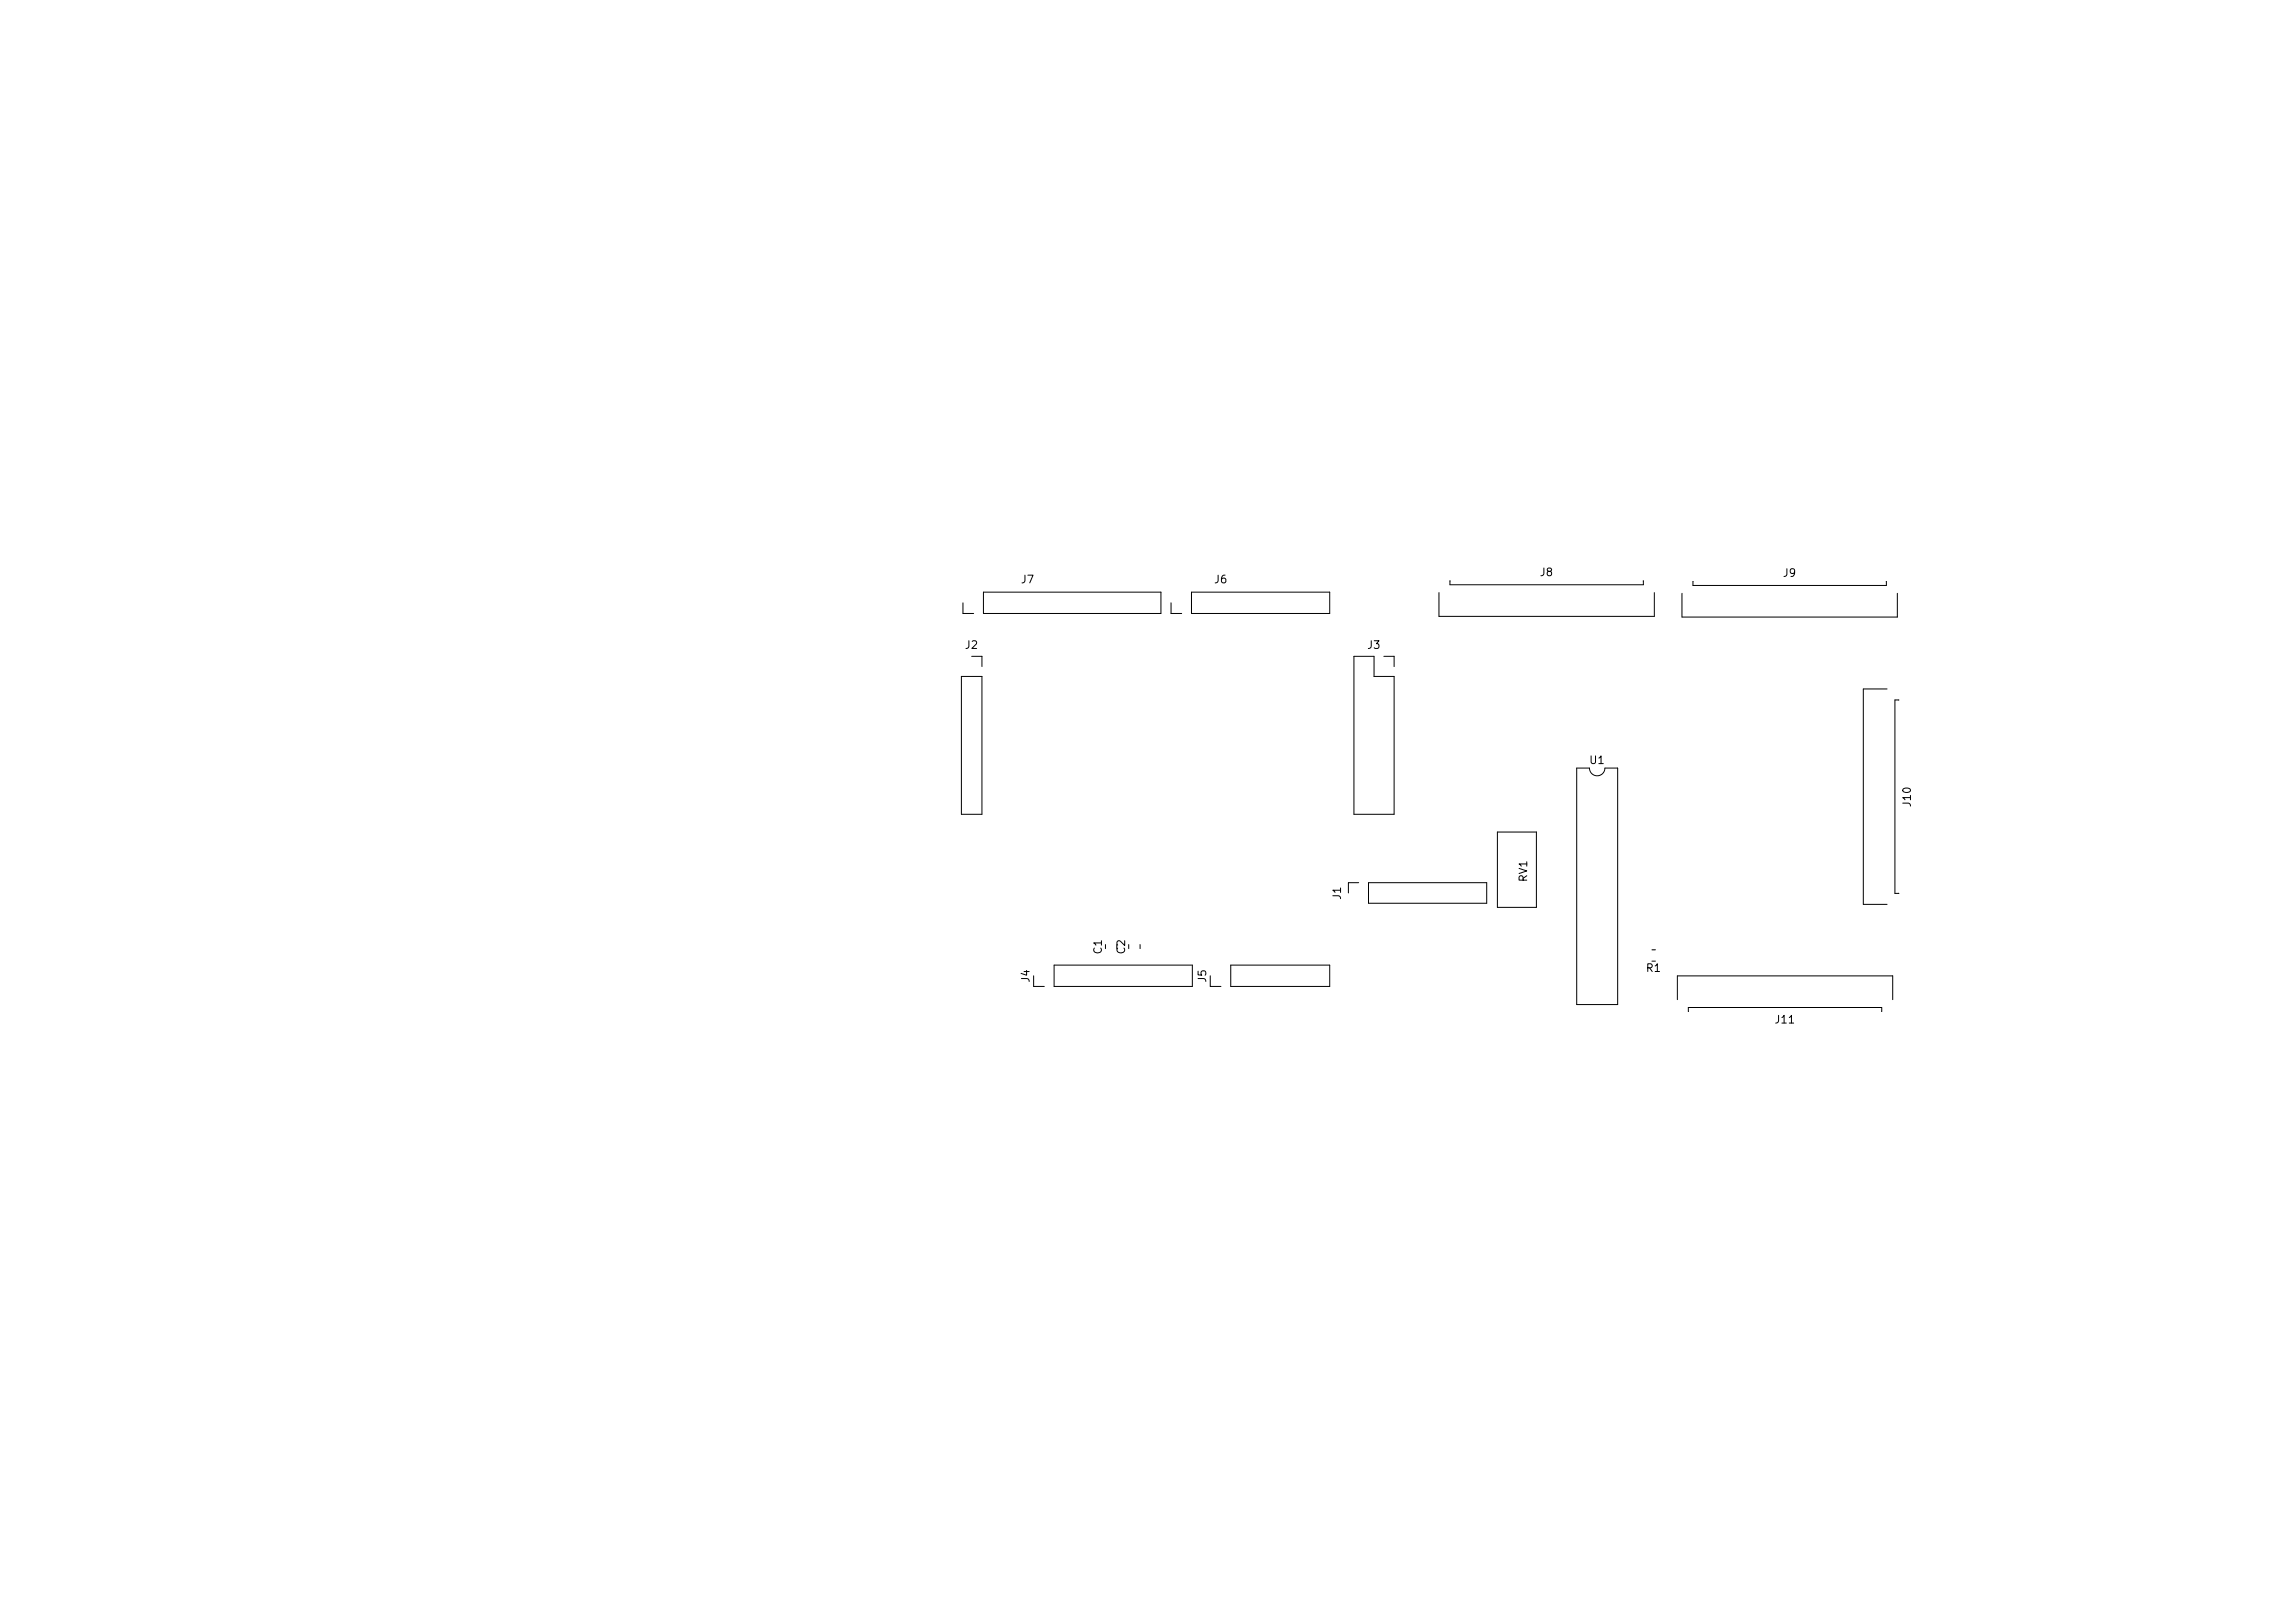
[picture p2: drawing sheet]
<svg xmlns="http://www.w3.org/2000/svg" width="297mm" height="210mm" viewBox="0 0 297 210" stroke-linecap="round" stroke-linejoin="round" font-family="sans-serif">
<defs><g id="words">
<g font-size="1">
<text x="132" y="75.7">J7</text>
<text x="157" y="75.7">J6</text>
<text x="199.2" y="74.8">J8</text>
<text x="230.6" y="74.9">J9</text>
<text x="124.8" y="84.2">J2</text>
<text x="176.8" y="84.2">J3</text>
<text x="205.6" y="99.1">U1</text>
<text x="247.5" y="104.5" transform="rotate(-90 247.5 104.5)">J10</text>
<text x="173.8" y="116.5" transform="rotate(-90 173.8 116.5)">J1</text>
<text x="197.9" y="114.2" transform="rotate(-90 197.9 114.2)">RV1</text>
<text x="142.8" y="123.6" transform="rotate(-90 142.8 123.6)">C1</text>
<text x="145.9" y="123.6" transform="rotate(-90 145.9 123.6)">C2</text>
<text x="133.5" y="127.2" transform="rotate(-90 133.5 127.2)">J4</text>
<text x="156.3" y="127.2" transform="rotate(-90 156.3 127.2)">J5</text>
<text x="212.9" y="126">R1</text>
<text x="229.5" y="132.7">J11</text>
</g>
</g></defs>
<g fill="none" stroke="#000" stroke-width=".13">
<path d="M124.6 78v1.4h1.4M127.3 76.6h22.9v2.8h-22.9zM151.5 78v1.4h1.4M154.2 76.6h17.9v2.8h-17.9zM186.2 76.7v3.1h27.9v-3.1M187.6 75.2v.5h25.1v-.5M187.6 75.2h.1M212.7 75.2h.1M217.7 76.8v3h27.8v-3M219.1 75.3v.5h25v-.5M219.1 75.3h.1M124.4 87.5h2.7v17.9h-2.7z"/>
<path d="M125.7 84.9h1.4v1.4M175.2 84.9h2.6v2.6h2.6v17.9h-5.2zM179.1 84.9h1.3v1.4M204 99.4h1.7a1 1 0 0 0 1 1 1 1 0 0 0 1-1h1.6v30.6h-5.3zM244.2 89.2h-3.1v27.8h3.1M245.7 90.6h-.5v25h.5M175.8 114.2h-1.3v1.3M177.1 114.2h15.3v2.7h-15.3zM193.8 107.7h5v9.7h-5zM133.8 126.3v1.3h1.3M136.4 124.9h17.9v2.7h-17.9zM143.1 122.2v.5"/>
<path d="M144.5 122.2v.5M146.1 122.2v.5M147.5 122.2v.5M156.6 126.3v1.3h1.4M159.3 124.9h12.8v2.7h-12.8zM213.8 122.9h.4M213.8 124.4h.4M217.1 129.4v-3.1h27.8v3.1M218.5 130.9v-.5h25v.5"/>
</g>
<use href="#words"/>
</svg>
